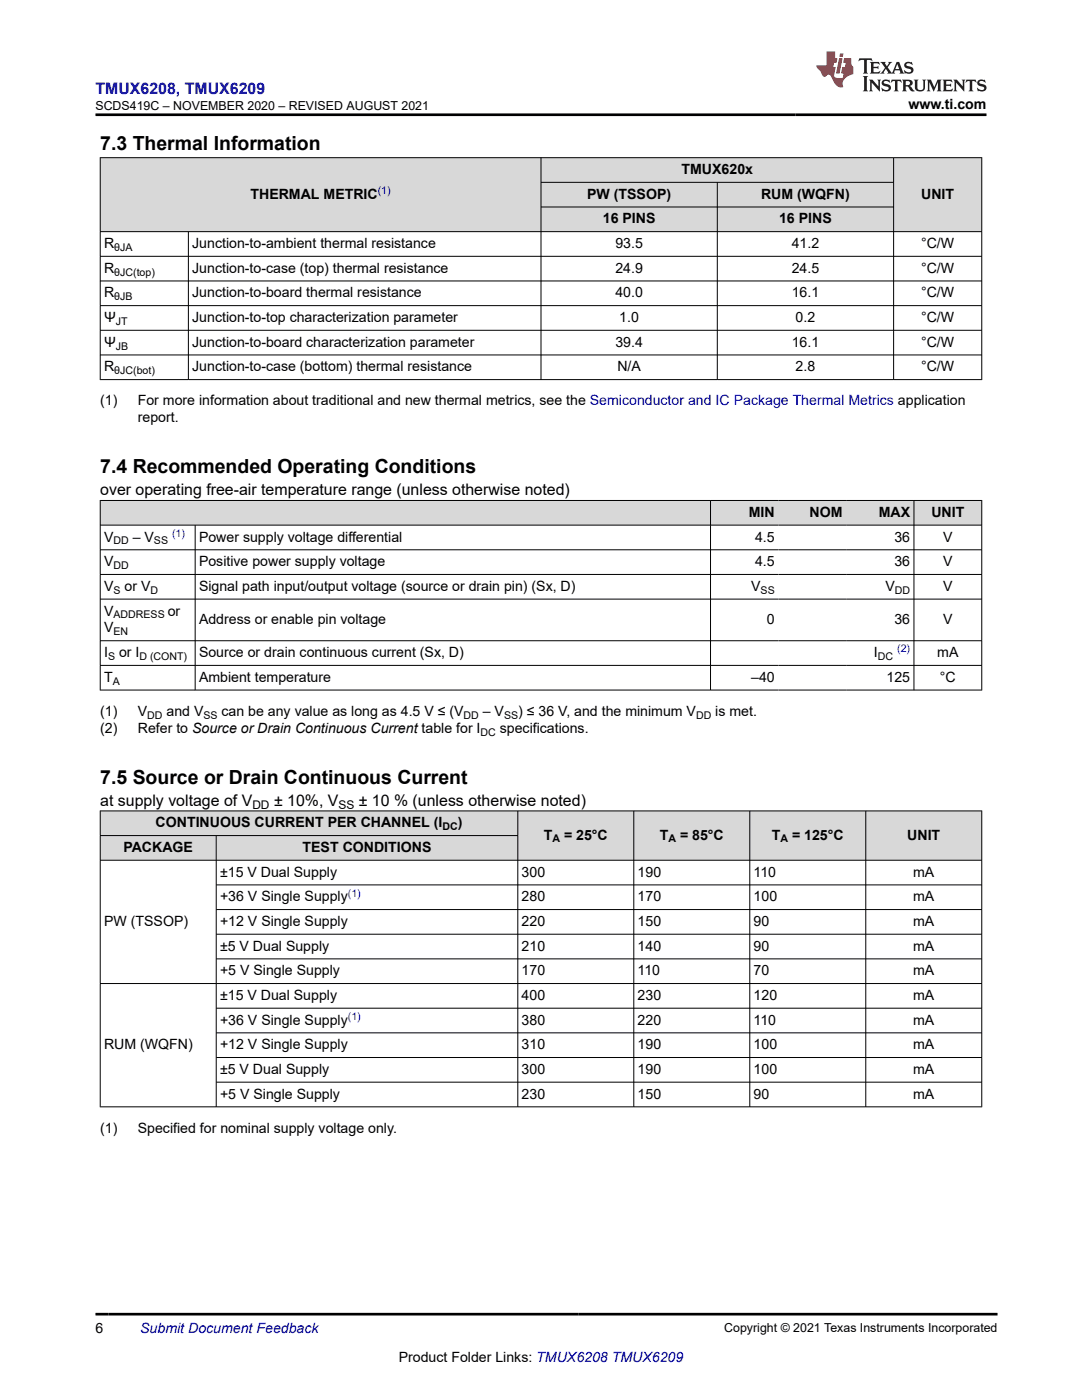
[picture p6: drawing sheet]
<svg xmlns="http://www.w3.org/2000/svg" width="216mm" height="279mm" viewBox="0 0 216 279" stroke-linecap="round" stroke-linejoin="round" font-family="sans-serif">
<defs><g id="words">
<g font-size="3.9">
<text x="20" y="29.9">7.3 Thermal Information</text>
<text x="20" y="94.4">7.4 Recommended Operating Conditions</text>
<text x="20" y="156.4">7.5 Source or Drain Continuous Current</text>
</g>
<text font-size="3.2" fill="#00f" x="19" y="18.7">TMUX6208, TMUX6209</text>
<g font-size="3.2">
<text x="20" y="98.8">over operating free-air temperature range (unless otherwise noted)</text>
<text x="20" y="160.8">at supply voltage of V</text>
<text x="54.7" y="160.8">± 10%, V</text>
<text x="71.6" y="160.8">± 10 % (unless otherwise noted)</text>
</g>
<g font-size="2.8">
<text x="181.3" y="21.8">www.ti.com</text>
<text x="136" y="34.7">TMUX620x</text>
<text x="50" y="39.7">THERMAL METRIC</text>
<text x="117.2" y="39.7">PW (TSSOP)</text>
<text x="151.9" y="39.7">RUM (WQFN)</text>
<text x="183.8" y="39.7">UNIT</text>
<text x="120.3" y="44.6">16 PINS</text>
<text x="155.5" y="44.6">16 PINS</text>
<text x="20.8" y="49.5">R</text>
<text x="38.4" y="49.5">Junction-to-ambient thermal resistance</text>
<text x="122.8" y="49.5">93.5</text>
<text x="158" y="49.5">41.2</text>
<text x="183.8" y="49.5">°C/W</text>
<text x="20.8" y="54.4">R</text>
<text x="20.8" y="59.3">R</text>
<text x="38.4" y="54.4">Junction-to-case (top) thermal resistance</text>
<text x="38.4" y="59.3">Junction-to-board thermal resistance</text>
<text x="122.8" y="54.4">24.9</text>
<text x="122.8" y="59.3">40.0</text>
<text x="158" y="54.4">24.5</text>
<text x="158" y="59.3">16.1</text>
<text x="183.8" y="54.4">°C/W</text>
<text x="183.8" y="59.3">°C/W</text>
<text x="20.8" y="64.3">Ψ</text>
<text x="38.4" y="64.3">Junction-to-top characterization parameter</text>
<text x="123.6" y="64.3">1.0</text>
<text x="158.8" y="64.3">0.2</text>
<text x="183.8" y="64.3">°C/W</text>
<text x="20.8" y="69.2">Ψ</text>
<text x="38.4" y="69.2">Junction-to-board characterization parameter</text>
<text x="122.8" y="69.2">39.4</text>
<text x="158" y="69.2">16.1</text>
<text x="183.8" y="69.2">°C/W</text>
<text x="20.8" y="74.1">R</text>
<text x="38.4" y="74.1">Junction-to-case (bottom) thermal resistance</text>
<text x="123.2" y="74.1">N/A</text>
<text x="158.8" y="74.1">2.8</text>
<text x="183.8" y="74.1">°C/W</text>
<text x="20" y="80.9">(1)</text>
<text x="27.5" y="80.9">For more information about traditional and new thermal metrics, see the Semiconductor and IC Package Thermal Metrics application</text>
<text x="27.5" y="84.3">report.</text>
<text x="149.4" y="103.2">MIN</text>
<text x="161.5" y="103.2">NOM</text>
<text x="175.3" y="103.2">MAX</text>
<text x="185.8" y="103.2">UNIT</text>
<text x="20.8" y="108.1">V</text>
<text x="20.8" y="113">V</text>
<text x="26.5" y="108.1">– V</text>
<text x="39.7" y="108.1">Power supply voltage differential</text>
<text x="39.7" y="113">Positive power supply voltage</text>
<text x="150.7" y="108.1">4.5</text>
<text x="150.7" y="113">4.5</text>
<text x="178.5" y="108.1">36</text>
<text x="178.5" y="113">36</text>
<text x="188.2" y="108.1">V</text>
<text x="188.2" y="113">V</text>
<text x="20.8" y="117.9">V</text>
<text x="24.8" y="117.9">or V</text>
<text x="39.7" y="117.9">Signal path input/output voltage (source or drain pin) (Sx, D)</text>
<text x="149.9" y="117.9">V</text>
<text x="176.7" y="117.9">V</text>
<text x="188.2" y="117.9">V</text>
<text x="20.8" y="122.8">V</text>
<text x="33.5" y="122.8">or</text>
<text x="39.7" y="124.5">Address or enable pin voltage</text>
<text x="153" y="124.5">0</text>
<text x="178.5" y="124.5">36</text>
<text x="188.2" y="124.5">V</text>
<text x="20.8" y="126.2">V</text>
<text x="20.8" y="131.1">I</text>
<text x="23.7" y="131.1">or I</text>
<text x="39.7" y="131.1">Source or drain continuous current (Sx, D)</text>
<text x="174.4" y="131.1">I</text>
<text x="187" y="131.1">mA</text>
<text x="20.8" y="136.1">T</text>
<text x="39.7" y="136.1">Ambient temperature</text>
<text x="149.9" y="136.1">–40</text>
<text x="176.9" y="136.1">125</text>
<text x="187.6" y="136.1">°C</text>
<text x="20" y="142.9">(1)</text>
<text x="27.5" y="142.9">V</text>
<text x="33.2" y="142.9">and V</text>
<text x="44.2" y="142.9">can be any value as long as 4.5 V ≤ (V</text>
<text x="96.4" y="142.9">– V</text>
<text x="103.4" y="142.9">) ≤ 36 V, and the minimum V</text>
<text x="142.7" y="142.9">is met.</text>
<text x="20" y="146.3">(2)</text>
<text x="27.5" y="146.3">Refer to Source or Drain Continuous Current table for I</text>
<text x="99.7" y="146.3">specifications.</text>
<text x="31" y="165.1">CONTINUOUS CURRENT PER CHANNEL (I</text>
<text x="91.3" y="165.1">)</text>
<text x="108.5" y="167.6">T</text>
<text x="112.5" y="167.6">= 25°C</text>
<text x="131.6" y="167.6">T</text>
<text x="135.7" y="167.6">= 85°C</text>
<text x="154" y="167.6">T</text>
<text x="158" y="167.6">= 125°C</text>
<text x="181" y="167.6">UNIT</text>
<text x="24.6" y="170">PACKAGE</text>
<text x="60.4" y="170">TEST CONDITIONS</text>
<text x="43.9" y="175">±15 V Dual Supply</text>
<text x="43.9" y="179.9">+36 V Single Supply</text>
<text x="104.1" y="175">300</text>
<text x="104.1" y="179.9">280</text>
<text x="127.2" y="175">190</text>
<text x="127.2" y="179.9">170</text>
<text x="150.4" y="175">110</text>
<text x="150.4" y="179.9">100</text>
<text x="182.2" y="175">mA</text>
<text x="182.2" y="179.9">mA</text>
<text x="20.8" y="184.8">PW (TSSOP)</text>
<text x="43.9" y="184.8">+12 V Single Supply</text>
<text x="104.1" y="184.8">220</text>
<text x="127.2" y="184.8">150</text>
<text x="150.4" y="184.8">90</text>
<text x="182.2" y="184.8">mA</text>
<text x="43.9" y="189.7">±5 V Dual Supply</text>
<text x="104.1" y="189.7">210</text>
<text x="127.2" y="189.7">140</text>
<text x="150.4" y="189.7">90</text>
<text x="182.2" y="189.7">mA</text>
<text x="43.9" y="194.6">+5 V Single Supply</text>
<text x="104.1" y="194.6">170</text>
<text x="127.2" y="194.6">110</text>
<text x="150.4" y="194.6">70</text>
<text x="182.2" y="194.6">mA</text>
<text x="43.9" y="199.6">±15 V Dual Supply</text>
<text x="104.1" y="199.6">400</text>
<text x="127.2" y="199.6">230</text>
<text x="150.4" y="199.6">120</text>
<text x="182.2" y="199.6">mA</text>
<text x="20.8" y="209.4">RUM (WQFN)</text>
<text x="43.9" y="204.5">+36 V Single Supply</text>
<text x="43.9" y="209.4">+12 V Single Supply</text>
<text x="104.1" y="204.5">380</text>
<text x="104.1" y="209.4">310</text>
<text x="127.2" y="204.5">220</text>
<text x="127.2" y="209.4">190</text>
<text x="150.4" y="204.5">110</text>
<text x="150.4" y="209.4">100</text>
<text x="182.2" y="204.5">mA</text>
<text x="182.2" y="209.4">mA</text>
<text x="43.9" y="214.3">±5 V Dual Supply</text>
<text x="104.1" y="214.3">300</text>
<text x="127.2" y="214.3">190</text>
<text x="150.4" y="214.3">100</text>
<text x="182.2" y="214.3">mA</text>
<text x="43.9" y="219.2">+5 V Single Supply</text>
<text x="104.1" y="219.2">230</text>
<text x="127.2" y="219.2">150</text>
<text x="150.4" y="219.2">90</text>
<text x="182.2" y="219.2">mA</text>
<text x="20" y="226">(1)</text>
<text x="27.5" y="226">Specified for nominal supply voltage only.</text>
<text x="19" y="266.1">6</text>
<text x="79.6" y="271.7">Product Folder Links: TMUX6208 TMUX6209</text>
</g>
<text font-size="2.8" fill="#00f" x="28" y="266.1">Submit Document Feedback</text>
<g font-size="2.5">
<text x="19" y="21.9">SCDS419C – NOVEMBER 2020 – REVISED AUGUST 2021</text>
<text x="144.5" y="265.8">Copyright © 2021 Texas Instruments Incorporated</text>
</g>
<g font-size="2.4">
<text x="50.4" y="161.4">DD</text>
<text x="67.5" y="161.4">SS</text>
</g>
<g font-size="2.1" fill="#00f">
<text x="75.4" y="38.7">(1)</text>
<text x="34.3" y="107.1">(1)</text>
<text x="179" y="130.2">(2)</text>
<text x="69.4" y="178.9">(1)</text>
<text x="69.4" y="203.5">(1)</text>
</g>
<g font-size="2.1">
<text x="22.8" y="50.1">θJA</text>
<text x="22.8" y="55">θJC(top)</text>
<text x="22.8" y="59.9">θJB</text>
<text x="23.1" y="64.8">JT</text>
<text x="23.1" y="69.8">JB</text>
<text x="22.8" y="74.7">θJC(bot)</text>
<text x="22.6" y="108.6">DD</text>
<text x="22.6" y="113.6">DD</text>
<text x="30.7" y="108.6">SS</text>
<text x="22.6" y="118.5">S</text>
<text x="30" y="118.5">D</text>
<text x="151.8" y="118.5">SS</text>
<text x="178.5" y="118.5">DD</text>
<text x="22.6" y="123.4">ADDRESS</text>
<text x="21.6" y="131.7">S</text>
<text x="22.6" y="126.8">EN</text>
<text x="27.8" y="131.7">D (CONT)</text>
<text x="175.2" y="131.7">DC</text>
<text x="22.5" y="136.6">A</text>
<text x="29.4" y="143.4">DD</text>
<text x="40.6" y="143.4">SS</text>
<text x="92.5" y="143.4">DD</text>
<text x="100.6" y="143.4">SS</text>
<text x="138.9" y="143.4">DD</text>
<text x="95.9" y="146.8">DC</text>
<text x="88.3" y="165.7">DC</text>
<text x="110.2" y="168.1">A</text>
<text x="133.4" y="168.1">A</text>
<text x="155.7" y="168.1">A</text>
</g>
</g></defs>
<g fill="#d8d8d8">
<path d="M20 31.5h175.9v4.9h-175.9z" fill-rule="evenodd"/>
<path d="M20.1 31.5h87.8v14.7h-87.8z" fill-rule="evenodd"/>
<path d="M108 31.5h70.2v4.8h-70.2z" fill-rule="evenodd"/>
<path d="M178.4 31.5h17.4v14.7h-17.4z" fill-rule="evenodd"/>
<path d="M108 36.5h35.1v4.7h-35.1z" fill-rule="evenodd"/>
<path d="M143.2 36.5h35v4.7h-35z" fill-rule="evenodd"/>
<path d="M108 41.4h35.1v4.8h-35.1z" fill-rule="evenodd"/>
<path d="M143.2 41.4h35v4.8h-35z" fill-rule="evenodd"/>
</g>
<g fill="none" stroke="#000" stroke-width=".2">
<path d="M19.9 31.5h176.1M20 31.4v44.4M107.9 31.4v44.4M107.9 36.4h70.5M143.1 36.4v39.4M178.3 31.4v44.4M195.9 31.4v44.4M19.9 46.2h176.1M19.9 51.2h176.1M19.9 56.1h176.1M37.6 46.2v29.6M107.9 41.3h70.5"/>
<path d="M19.9 61h176.1M19.9 65.9h176.1M19.9 70.8h176.1M19.9 75.8h176.1"/>
</g>
<g fill="#d8d8d8">
<path d="M20 99.9h175.9v4.9h-175.9z" fill-rule="evenodd"/>
<path d="M20.1 99.9h121.6v4.8h-121.6z" fill-rule="evenodd"/>
<path d="M141.8 99.9h13.5v4.8h-13.5z" fill-rule="evenodd"/>
<path d="M155.3 99.9h13.5v4.8h-13.5z" fill-rule="evenodd"/>
<path d="M168.8 99.9h13.5v4.8h-13.5z" fill-rule="evenodd"/>
<path d="M182.4 99.9h13.4v4.8h-13.4z" fill-rule="evenodd"/>
</g>
<g fill="none" stroke="#000" stroke-width=".2">
<path d="M19.9 99.9h176.1M20 99.8v38M141.8 99.8v38M182.4 99.8v38M195.9 99.8v38M19.9 104.8h176.1M19.9 109.7h176.1M19.9 114.6h176.1M19.9 119.6h176.1M38.9 104.8v33M19.9 127.9h176.1M19.9 132.8h176.1"/>
<path d="M19.9 137.7h176.1"/>
</g>
<g fill="#d8d8d8">
<path d="M20 161.8h175.9v5h-175.9z" fill-rule="evenodd"/>
<path d="M20.1 161.9h83.2v4.8h-83.2z" fill-rule="evenodd"/>
<path d="M103.4 161.9h23v9.7h-23z" fill-rule="evenodd"/>
<path d="M126.5 161.9h23v9.7h-23z" fill-rule="evenodd"/>
<path d="M149.7 161.9h23v9.7h-23z" fill-rule="evenodd"/>
<path d="M172.8 161.9h23v9.7h-23z" fill-rule="evenodd"/>
<path d="M20.1 166.8h23v4.8h-23z" fill-rule="evenodd"/>
<path d="M43.2 166.8h60.1v4.8h-60.1z" fill-rule="evenodd"/>
</g>
<g fill="none" stroke="#000" stroke-width=".2">
<path d="M19.9 161.8h176.1M19.9 166.8h83.5M19.9 171.7h176.1M20 161.8v59.2M43.1 166.8v54.2M43.1 176.6h152.9M103.3 161.8v59.2M126.5 161.8v59.2M149.6 161.8v59.2M172.8 161.8v59.2M195.9 161.8v59.2M19.9 196.3h176.1"/>
<path d="M43.1 181.5h152.9M43.1 186.4h152.9M43.1 191.4h152.9M43.1 201.2h152.9M43.1 206.1h152.9M43.1 211h152.9M43.1 216h152.9M19.9 220.9h176.1"/>
</g>
<path d="M171.5 11.6l-.2 .6 .5-.2h.6v.1v2.2l-.2 .4h1l-.2-.4v-2.2v-.1h.5l.5 .2-.1-.6zM173.6 12.4l.2 .3v1.6l-.2 .4h1.9l.1-.6a1.08 1.08 0 0 1-1.3 .2v-.7h.6l.4 .2v-.7l-.4 .2h-.6v-.5l.2-.2a1 1 0 0 1 1 .3l-.1-.5zM175.7 12.4l.9 1.1-1 1.2h.9l-.2-.2 .5-.8 .4 .8-.2 .2h1.6l-.2-.2 .2-.5h.9l.1 .5-.1 .2h.9l-.2-.4-.8-1.9h-.5l-.9 2.1-.9-1.1 .9-1h-.8l.2 .2-.4 .6-.4-.6 .2-.2zM179 12.8l.4 1h-.7zM180.7 12.5a.65 .65 0 0 0-.2 .7 .65 .65 0 0 0 .6 .5l.6 .1 .1 .3a.79 .79 0 0 1-.7 .4 .79 .79 0 0 1-.7-.5l.1 .7 .2-.1a.93 .93 0 0 0 1.1 0 .93 .93 0 0 0 .4-.9 1.46 1.46 0 0 0-1.2-.6l-.1-.3a1.09 1.09 0 0 1 1.2 .2l-.2-.6-.1 .1-.5-.2zM172.2 15.2l.2 .4v2.2l-.2 .4h1l-.2-.4v-2.2l.2-.4zM173.4 15.9l.2 .4v1.5l-.2 .4h.8l-.3-.4 .1-1.3 1.6 1.8v-2l.2-.4h-.7l.1 .2 .1 1.1-1.2-1.3zM176.2 16a.65 .65 0 0 0-.2 .8 .65 .65 0 0 0 .6 .4l.6 .2 .1 .2a.79 .79 0 0 1-.7 .4 .79 .79 0 0 1-.7-.5l.1 .7 .2-.1a.93 .93 0 0 0 1.1 .1 .93 .93 0 0 0 .4-1 1.46 1.46 0 0 0-1.2-.5l-.1-.4a1.09 1.09 0 0 1 1.2 .2l-.1-.6-.2 .1-.5-.1zM177.9 15.9l-.1 .6a.63 .63 0 0 1 .8-.3v1.6l-.3 .4h1l-.2-.4v-1.6a.66 .66 0 0 1 .8 .3l-.1-.6zM180 15.9l.2 .4v1.5l-.2 .4h1l-.2-.2-.1-.7h.5l.1 .2a.79 .79 0 0 0 1.2 .6l-1-.9a.61 .61 0 0 0 .6-.6 .61 .61 0 0 0-.5-.7zM180.8 16.2h.1a.47 .47 0 0 1 .5 .1 .47 .47 0 0 1 .1 .5l-.1 .1-.7 .1zM182.3 15.9l.2 .2a2.27 2.27 0 0 0 .4 2 1.04 1.04 0 0 0 1.7-.7v-1.3l.2-.2h-.8l.2 .4v1.1a.6 .6 0 0 1-.6 .6 .6 .6 0 0 1-.6-.6v-1.1l.3-.4zM184.9 15.9l.2 .4v1.5l-.2 .4h.8l-.3-.4v-1.4l.9 1.9 .9-1.9v1.4l-.3 .4h1l-.2-.4v-1.5l.2-.4h-.8l-.7 1.5-.6-1.5zM188.1 15.9l.2 .4v1.5l-.2 .4h1.9l.1-.6a1.09 1.09 0 0 1-1.3 .2v-.7h.6l.4 .2v-.6l-.4 .2h-.6v-.6l.2-.1a1.01 1.01 0 0 1 1 .3l-.1-.6zM190.2 15.9l.3 .4v1.5l-.3 .4h.8l-.2-.4v-1.3l1.6 1.8v-2l.2-.4h-.7l.2 .2v1.1l-1.2-1.3zM192.8 15.9l-.1 .6a.63 .63 0 0 1 .8-.3v1.6l-.3 .4h1l-.2-.4v-1.6a.66 .66 0 0 1 .8 .3l-.1-.6zM195.2 16a.65 .65 0 0 0-.2 .8 .65 .65 0 0 0 .6 .4l.6 .2 .2 .2a.79 .79 0 0 1-.7 .4 .79 .79 0 0 1-.7-.5l.1 .7 .2-.1a.93 .93 0 0 0 1 .1 .93 .93 0 0 0 .5-1 1.46 1.46 0 0 0-1.3-.5v-.4a1.09 1.09 0 0 1 1.2 .2l-.2-.6-.2 .1-.5-.1z" fill="#231f20"/>
<path d="M164.9 10.3v2.7h-2l.1 .4 .8 1a.95 .95 0 0 0 1 .9 .59 .59 0 0 1 .5-.4 .59 .59 0 0 1 .5 .3l.4 .8a1.59 1.59 0 0 0 2.1 1.4 1.61 1.61 0 0 1 1-2.3l1-.3-.1-1.5a1.59 1.59 0 0 1-.3-1.7h-1.5l-.2 .9h.6l-.2 .9h-.5l-.2 .9v.3l.4 .1-.1 .9h-.7a.73 .73 0 0 1-1-.7l.3-1.5h-.5l.1-.9h.5l.2-.9h-.5v-1.3zM167.4 11.6l-.6 3.1h.7l.6-3.1zM167.6 10.7l-.1 .6h.7l.1-.6z" fill="#ed1c24"/>
<path d="M19 22.9h177.8M19 262.3h180" fill="none" stroke="#000" stroke-width=".53"/>
<use href="#words"/>
</svg>
